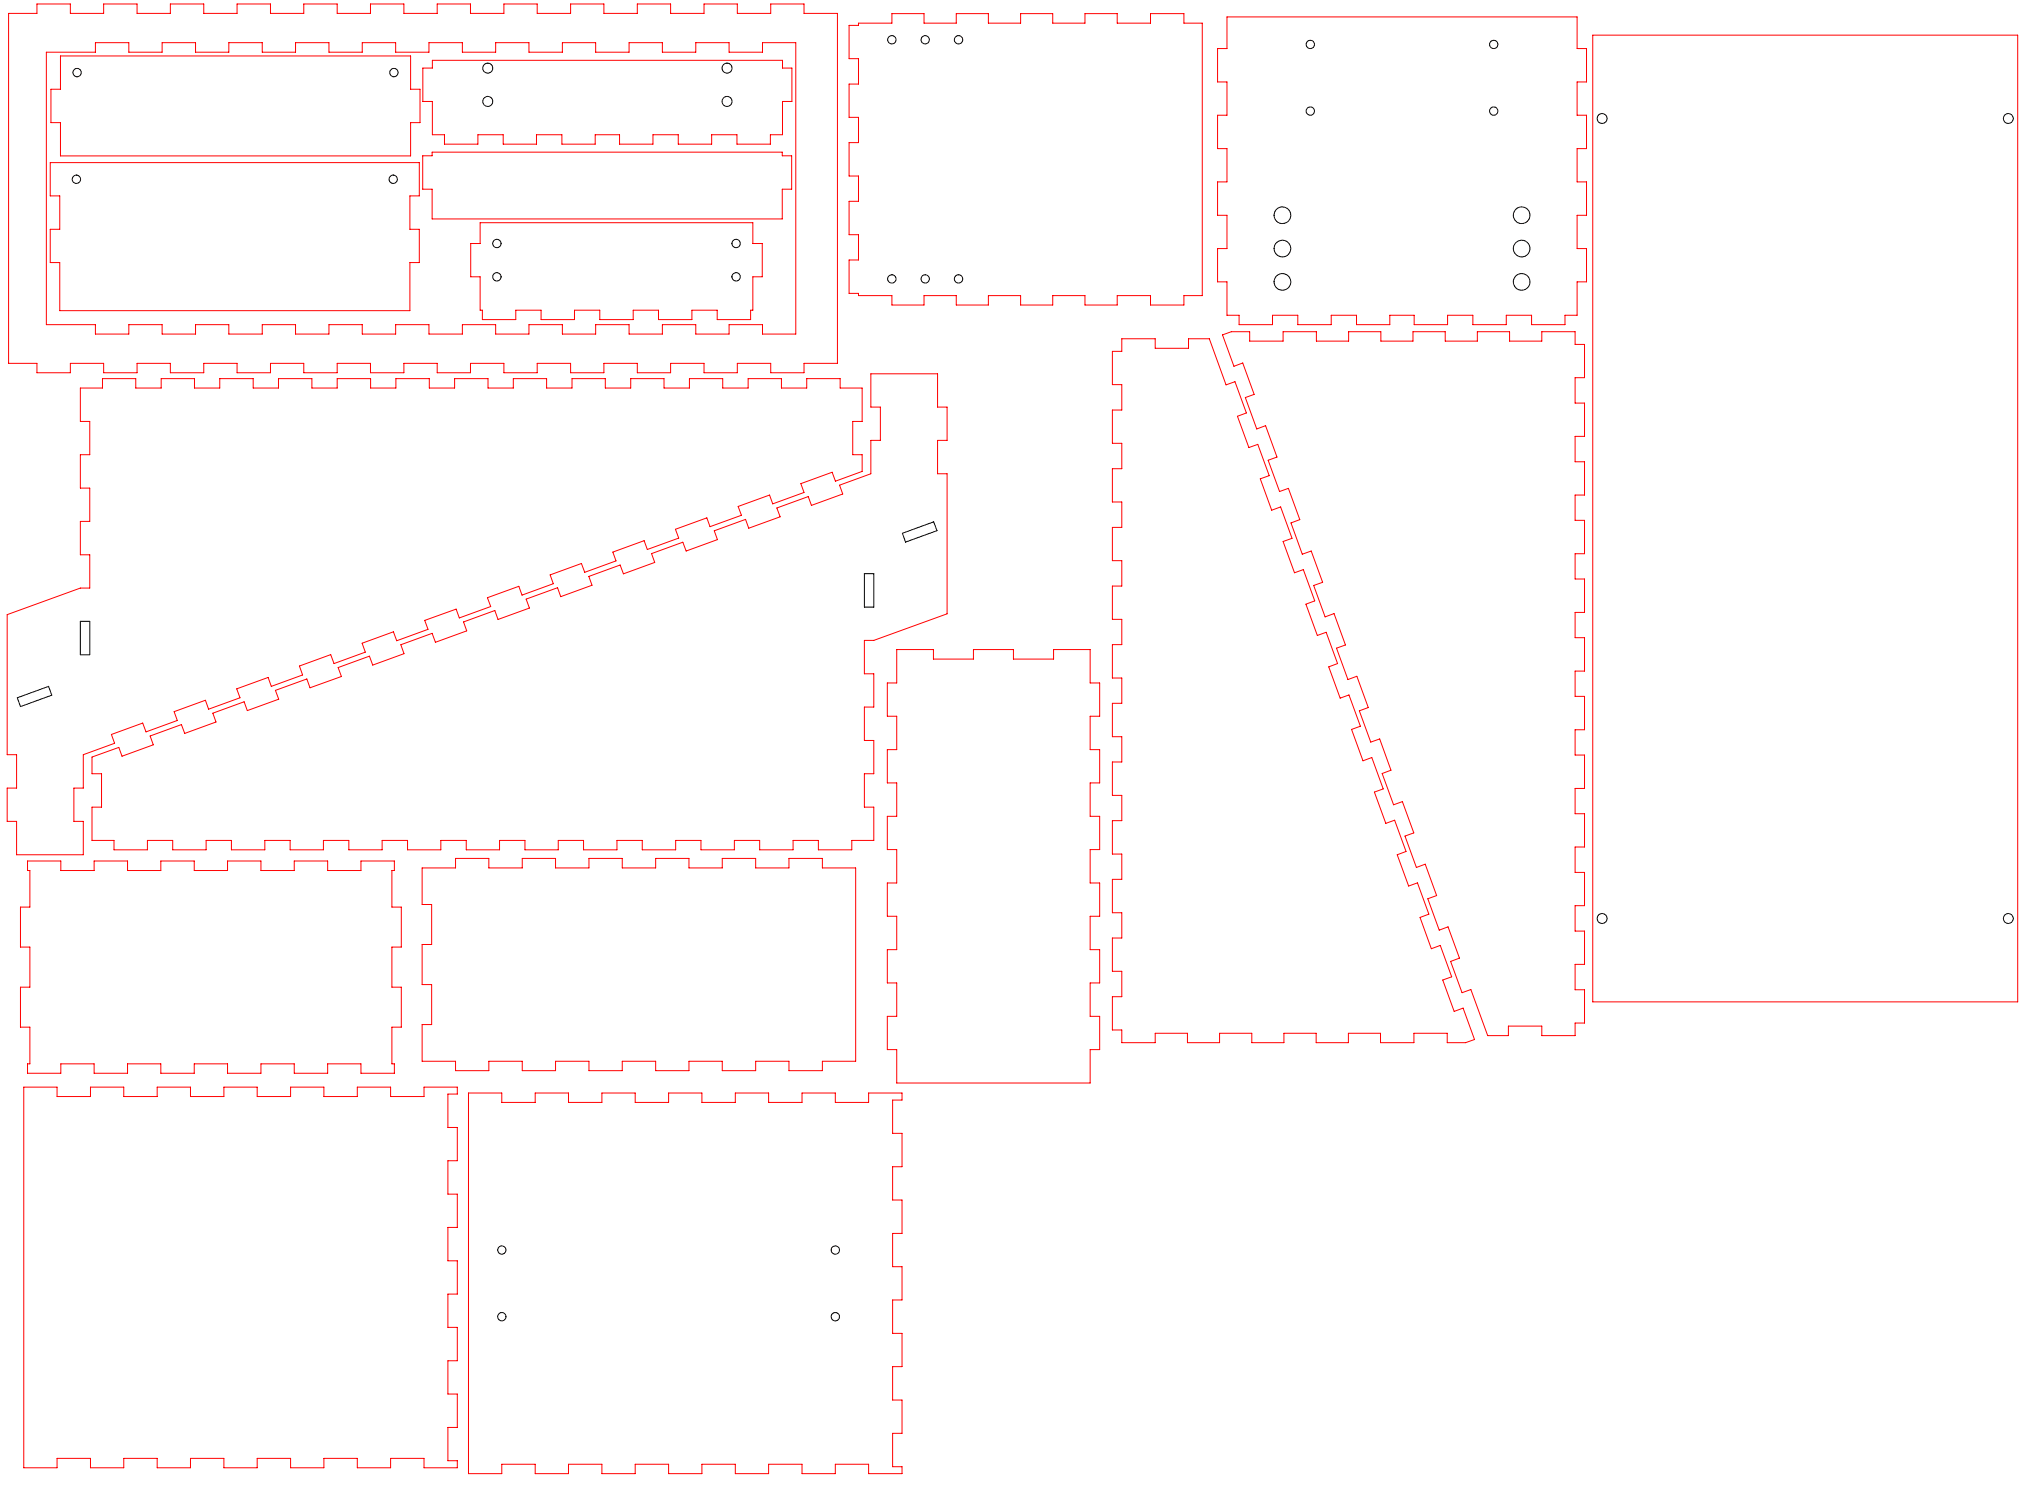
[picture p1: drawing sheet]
<svg xmlns="http://www.w3.org/2000/svg" width="609mm" height="450mm" viewBox="0 0 609 450" stroke-linecap="round" stroke-linejoin="round" font-family="sans-serif">
<g fill="none" stroke="#f00" stroke-width=".3">
<path d="M2.6 4h8.5v-2.8h10v2.8h10v-2.8h10v2.8h10v-2.8h10v2.8h10v-2.8h10v2.8h10v-2.8h10v2.8h10v-2.8h10v2.8h10v-2.8h10v2.8h10v-2.8h10v2.8h10v-2.8h10v2.8h10v-2.8h10v2.8h10v-2.8h10v2.8h10v-2.8h10v2.8h10v105h-10v2.8h-10v-2.8h-10v2.8h-10v-2.8h-10v2.8h-10v-2.8h-10v2.8h-10v-2.8h-10v2.8h-10v-2.8h-10v2.8h-10v-2.8h-10v2.8h-10v-2.8h-10v2.8h-10v-2.8h-10v2.8h-10v-2.8h-10v2.8h-10v-2.8h-10v2.8h-10v-2.8h-10v2.8h-10v-2.8h-8.5zM13.9 15.7h14.7v-2.9h10v2.9h10v-2.9h10v2.9h10v-2.9h10v2.9h10v-2.9h10v2.9h10v-2.9h10v2.9h10v-2.9h10v2.9h10v-2.9h10v2.9h10v-2.9h10v2.9h10v-2.9h10v2.9h10v-2.9h10v2.9h10v-2.9h10v87.4h-10v-2.8h-10v2.8h-10v-2.8h-10v2.8h-10v-2.8h-10v2.8h-10v-2.8h-10v2.8h-10v-2.8h-10v2.8h-10v-2.8h-10v2.8h-10v-2.8h-10v2.8h-10v-2.8h-10v2.8h-10v-2.8h-10v2.8h-10v-2.8h-10v2.8h-10v-2.8h-14.7zM18.1 16.8h105v10h2.8v10h-2.8v10h-105v-10h-2.8v-10h2.8zM254.6 7.6h2.8v-.7h10v-2.8h9.7v2.8h9.6v-2.8h9.7v2.8h9.6v-2.8h9.7v2.8h9.6v-2.8h9.7v2.8h10v-2.8h10v2.8h5.5v81.8h-5.5v2.8h-10v-2.8h-10v2.8h-9.7v-2.8h-9.6v2.8h-9.7v-2.8h-9.6v2.8h-9.7v-2.8h-9.6v2.8h-9.7v-2.8h-10v-.7h-2.8v-10h2.8v-7.6h-2.8v-10h2.8v-7.6h-2.8v-10h2.8v-7.6h-2.8v-10h2.8v-7.6h-2.8zM367.9 5.1h105v9.5h2.8v10h-2.8v10h2.8v10h-2.8v10h2.8v10h-2.8v10h2.8v10h-2.8v10h-3.6v2.8h-10.1v-2.8h-7.5v2.8h-10.1v-2.8h-7.5v2.8h-10.1v-2.8h-7.3v2.8h-9.9v-2.8h-7.6v2.8h-10.1v-2.8h-7.5v2.8h-10.1v-2.8h-3.6v-10h-2.8v-10h2.8v-10h-2.8v-10h2.8v-10h-2.8v-10h2.8v-10h-2.8v-10h2.8zM477.6 10.5h127.4v290.1h-127.4zM126.8 20.4h2.8v-2.3h105v2.3h2.9v10h-2.9v10h-3.6v2.8h-10v-2.8h-7.6v2.8h-10v-2.8h-7.6v2.8h-10v-2.8h-7.3v2.8h-10v-2.8h-7.6v2.8h-10v-2.8h-7.6v2.8h-10v-2.8h-3.7v-10h-2.8zM15.1 48.8h110.6v10h-2.8v10h2.8v10h-2.8v14.4h-105v-14.4h-2.8v-10h2.8v-10h-2.8zM126.8 46.7h2.8v-1.1h105v1.1h2.8v10.1h-2.8v8.9h-105v-8.9h-2.8zM144 66.8h81.7v6.3h2.9v9.9h-2.9v10.1h-.6v2.8h-10v-2.8h-7.6v2.8h-10.1v-2.8h-7.5v2.8h-10.1v-2.8h-7.5v2.8h-10.1v-2.8h-7.5v2.8h-10.1v-2.8h-.6v-10.1h-2.9v-9.9h2.9zM24.1 116.4h6.6v-2.8h10v2.8h7.6v-2.8h10v2.8h7.6v-2.8h10v2.8h7.6v-2.8h10v2.8h7.6v-2.8h10v2.8h7.6v-2.8h10v2.8h7.6v-2.8h10v2.8h7.6v-2.8h10v2.8h7.6v-2.8h10v2.8h7.6v-2.8h10v2.8h7.6v-2.8h10v2.8h7.6v-2.8h10v2.8h7.6v-2.8h10v2.8h6.6v10h-2.8v10h2.8v5l-8 3-1-2.7-9.4 3.4 1 2.6-9.4 3.5-.9-2.7-9.5 3.4 1 2.7-9.4 3.4-1-2.6-9.4 3.4 1 2.6-9.4 3.4-1-2.6-9.3 3.4 .9 2.7-9.4 3.4-1-2.7-9.3 3.5 .9 2.6-9.4 3.4-.9-2.6-9.4 3.4 .9 2.7-9.4 3.4-.9-2.7-9.4 3.4 .9 2.7-9.3 3.4-1-2.7-9.4 3.5 .9 2.6-9.3 3.5-1-2.7-9.4 3.4 .9 2.7-9.3 3.4-1-2.7-9.4 3.5 1 2.6-9.5 3.5-.9-2.7-9.4 3.4 1 2.6-9.4 3.5-1-2.7-9.4 3.4 1 2.7-9.4 3.4v10h-2.8v10h2.8v10h-20v-10h-2.8v-10h2.8v-10h-2.8v-42l21.9-8h2.8v-10h-2.8v-10h2.8v-10h-2.8v-10h2.8v-10h-2.8zM336.4 101.6h10v2.9h10v-2.9h6.2l5 13.9 2.7-1 3.4 9.4-2.6 1 3.4 9.4 2.7-1 3.4 9.4-2.7 .9 3.4 9.5 2.7-1 3.4 9.4-2.7 1 3.5 9.3 2.6-.9 3.4 9.4-2.6 1 3.4 9.3 2.7-.9 3.4 9.4-2.7 1 3.4 9.3 2.7-.9 3.4 9.4-2.6 .9 3.4 9.4 2.6-.9 3.5 9.4-2.7 .9 3.4 9.4 2.7-.9 3.4 9.3-2.6 1 3.4 9.4 2.6-.9 3.4 9.3-2.6 1 3.4 9.4 2.7-1 3.4 9.4-2.7 1 3.4 9.4 2.7-1 3.4 9.5-2.6 .9h-5.5v-2.8h-10v2.8h-10.1v-2.8h-9.6v2.8h-9.6v-2.8h-9.7v2.8h-9.6v-2.8h-9.7v2.8h-9.6v-2.8h-9.7v2.8h-10v-3.8h-2.8v-10h2.8v-7.6h-2.8v-10h2.8v-7.6h-2.8v-10h2.8v-7.6h-2.8v-10h2.8v-7.6h-2.8v-10h2.8v-7.6h-2.8v-10h2.8v-7.6h-2.8v-10h2.8v-7.6h-2.8v-10h2.8v-7.6h-2.8v-10h2.8v-7.6h-2.8v-10h2.8v-7.6h-2.8v-10h2.8v-7.6h-2.8v-10h2.8z"/>
<path d="M366.6 100.5l2.6-1h5.5v2.8h10v-2.8h10v2.8h9.7v-2.8h9.7v2.8h9.6v-2.8h9.7v2.8h9.6v-2.8h9.6v2.8h9.7v-2.8h10v3.8h2.8v10h-2.8v7.6h2.8v10h-2.8v7.6h2.8v10h-2.8v7.6h2.8v10h-2.8v7.6h2.8v10h-2.8v7.6h2.8v10h-2.8v7.6h2.8v10h-2.8v7.6h2.8v10h-2.8v7.6h2.8v10h-2.8v7.6h2.8v10h-2.8v7.6h2.8v10h-2.8v7.6h2.8v10h-2.8v3.8h-10v-2.9h-10v2.9h-6.2l-5.1-13.8-2.6 .9-3.4-9.4 2.6-1-3.4-9.3-2.6 .9-3.5-9.4 2.7-.9-3.4-9.4-2.7 .9-3.4-9.4 2.6-.9-3.4-9.4-2.6 .9-3.5-9.3 2.7-1-3.4-9.4-2.7 .9-3.4-9.3 2.7-1-3.4-9.4-2.7 1-3.4-9.5 2.6-.9-3.4-9.4-2.7 1-3.4-9.5 2.7-.9-3.4-9.4-2.7 1-3.4-9.4 2.6-1-3.4-9.4-2.6 1-3.4-9.4 2.6-1-3.4-9.4-2.7 1-3.4-9.4 2.7-1-3.5-9.4-2.6 1zM268.9 194.9h11v2.8h12v-2.8h12v2.8h12v-2.8h11v10h2.8v10h-2.8v10h2.8v10h-2.8v10h2.8v10h-2.8v10h2.8v10h-2.8v10h2.8v10h-2.8v10h2.8v10h-2.8v10h-58v-10h-2.8v-10h2.8v-10h-2.8v-10h2.8v-10h-2.8v-10h2.8v-10h-2.8v-10h2.8v-10h-2.8v-10h2.8v-10h-2.8v-10h2.8zM27.6 227.1l8-2.9 1 2.7 9.4-3.5-1-2.6 9.4-3.4 1 2.6 9.4-3.4-1-2.6 9.4-3.5 1 2.7 9.4-3.4-1-2.7 9.4-3.4 1 2.6 9.4-3.4-1-2.6 9.4-3.5 1 2.7 9.3-3.4-.9-2.7 9.4-3.4 1 2.7 9.3-3.4-.9-2.7 9.4-3.4 .9 2.6 9.4-3.4-.9-2.7 9.4-3.4 .9 2.7 9.4-3.4-.9-2.7 9.3-3.4 1 2.7 9.4-3.5-.9-2.6 9.4-3.4 .9 2.6 9.4-3.4-.9-2.7 9.4-3.4 .9 2.7 9.4-3.5-1-2.6 9.5-3.4 .9 2.6 9.4-3.4-1-2.6 9.4-3.5v-10h2.9v-10h-2.9v-10h20v10h2.9v10h-2.9v10h2.9v42l-22 8h-2.8v10h2.8v10h-2.8v10h2.8v10h-2.8v10h2.8v10h-6.6v2.8h-10v-2.8h-7.6v2.8h-10v-2.8h-7.6v2.8h-10v-2.8h-7.6v2.8h-10v-2.8h-7.6v2.8h-10v-2.8h-7.6v2.8h-10v-2.8h-7.6v2.8h-10v-2.8h-7.6v2.8h-10v-2.8h-7.6v2.8h-10v-2.8h-7.6v2.8h-10v-2.8h-7.6v2.8h-10v-2.8h-7.6v2.8h-10v-2.8h-7.6v2.8h-10v-2.8h-6.6v-10h2.8v-10h-2.8zM8.3 258.3h9.9v2.9h10v-2.9h10v2.9h10v-2.9h10v2.9h10v-2.9h10v2.9h10v-2.9h10v2.9h10v-2.9h10.1v2.9h-.8v10.9h2.8v12h-2.8v12.1h2.8v11.9h-2.8v11.1h.8v2.8h-10.1v-2.8h-10v2.8h-10v-2.8h-10v2.8h-10v-2.8h-10v2.8h-10v-2.8h-10v2.8h-10v-2.8h-10v2.8h-9.9v-2.8h.7v-11.1h-2.9v-11.9h2.9v-12.1h-2.9v-12h2.9v-10.9h-.7zM126.6 260.4h10v-2.9h10v2.9h10v-2.9h10v2.9h10v-2.9h10v2.9h10v-2.9h10v2.9h10v-2.9h10v2.9h10v-2.9h10v2.9h10v58h-10v2.8h-10v-2.8h-10v2.8h-10v-2.8h-10v2.8h-10v-2.8h-10v2.8h-10v-2.8h-10v2.8h-10v-2.8h-10v2.8h-10v-2.8h-10v-11h2.8v-12h-2.8v-12.1h2.8v-11.9h-2.8zM7.1 326.1h10v2.9h10v-2.9h10v2.9h10v-2.9h10v2.9h10v-2.9h10v2.9h10v-2.9h10v2.9h10v-2.9h10v2.9h10v-2.9h10v2.1h-2.8v10h2.8v10h-2.8v10h2.8v10h-2.8v10h2.8v10h-2.8v10h2.8v10h-2.8v10h2.8v10h-2.8v10h2.8v2.1h-10v-2.8h-10v2.8h-10v-2.8h-10v2.8h-10v-2.8h-10v2.8h-10v-2.8h-10v2.8h-10v-2.8h-10v2.8h-10v-2.8h-10v2.8h-10zM140.5 327.9h10v2.8h10v-2.8h10v2.8h10v-2.8h10v2.8h10v-2.8h10v2.8h10v-2.8h10v2.8h10v-2.8h10v2.8h10v-2.8h10v2.1h-2.8v10h2.8v10h-2.8v10h2.8v10h-2.8v10h2.8v10h-2.8v10h2.8v10h-2.8v10h2.8v10h-2.8v10h2.8v2.1h-10v-2.8h-10v2.8h-10v-2.8h-10v2.8h-10v-2.8h-10v2.8h-10v-2.8h-10v2.8h-10v-2.8h-10v2.8h-10v-2.8h-10v2.8h-10z"/>
</g>
<g fill="none" stroke="#000" stroke-width=".3">
<path d="M270.6 160l9.4-3.4 1 2.6-9.5 3.4zM259.2 172.1h2.8v10h-2.8zM24.1 186.4h2.8v10h-2.8zM5.2 209.3l9.4-3.4 .9 2.7-9.4 3.4z"/>
<circle cx="267.4" cy="11.9" r="1.25"/>
<circle cx="277.4" cy="11.9" r="1.25"/>
<circle cx="287.4" cy="11.9" r="1.25"/>
<circle cx="392.9" cy="13.3" r="1.25"/>
<circle cx="447.9" cy="13.3" r="1.25"/>
<circle cx="23.1" cy="21.8" r="1.26"/>
<circle cx="118.1" cy="21.8" r="1.26"/>
<circle cx="146.3" cy="30.4" r="1.51"/>
<circle cx="146.3" cy="20.4" r="1.51"/>
<circle cx="218" cy="20.4" r="1.5"/>
<circle cx="218" cy="30.4" r="1.5"/>
<circle cx="392.9" cy="33.3" r="1.25"/>
<circle cx="447.9" cy="33.3" r="1.25"/>
<circle cx="480.4" cy="35.5" r="1.5"/>
<circle cx="602.2" cy="35.5" r="1.5"/>
<circle cx="22.9" cy="53.8" r="1.24"/>
<circle cx="117.9" cy="53.8" r="1.24"/>
<circle cx="149" cy="73" r="1.26"/>
<circle cx="220.7" cy="73" r="1.26"/>
<circle cx="384.5" cy="64.6" r="2.51"/>
<circle cx="384.5" cy="74.6" r="2.51"/>
<circle cx="456.3" cy="64.6" r="2.5"/>
<circle cx="456.3" cy="74.6" r="2.5"/>
<circle cx="149" cy="83.1" r="1.26"/>
<circle cx="220.7" cy="83.1" r="1.26"/>
<circle cx="267.4" cy="83.7" r="1.24"/>
<circle cx="277.4" cy="83.7" r="1.24"/>
<circle cx="287.4" cy="83.7" r="1.24"/>
<circle cx="384.5" cy="84.6" r="2.51"/>
<circle cx="456.3" cy="84.6" r="2.5"/>
<circle cx="480.4" cy="275.6" r="1.51"/>
<circle cx="602.2" cy="275.5" r="1.5"/>
<circle cx="150.5" cy="375" r="1.24"/>
<circle cx="250.5" cy="375" r="1.24"/>
<circle cx="150.5" cy="395" r="1.26"/>
<circle cx="250.5" cy="395" r="1.25"/>
</g>
</svg>
